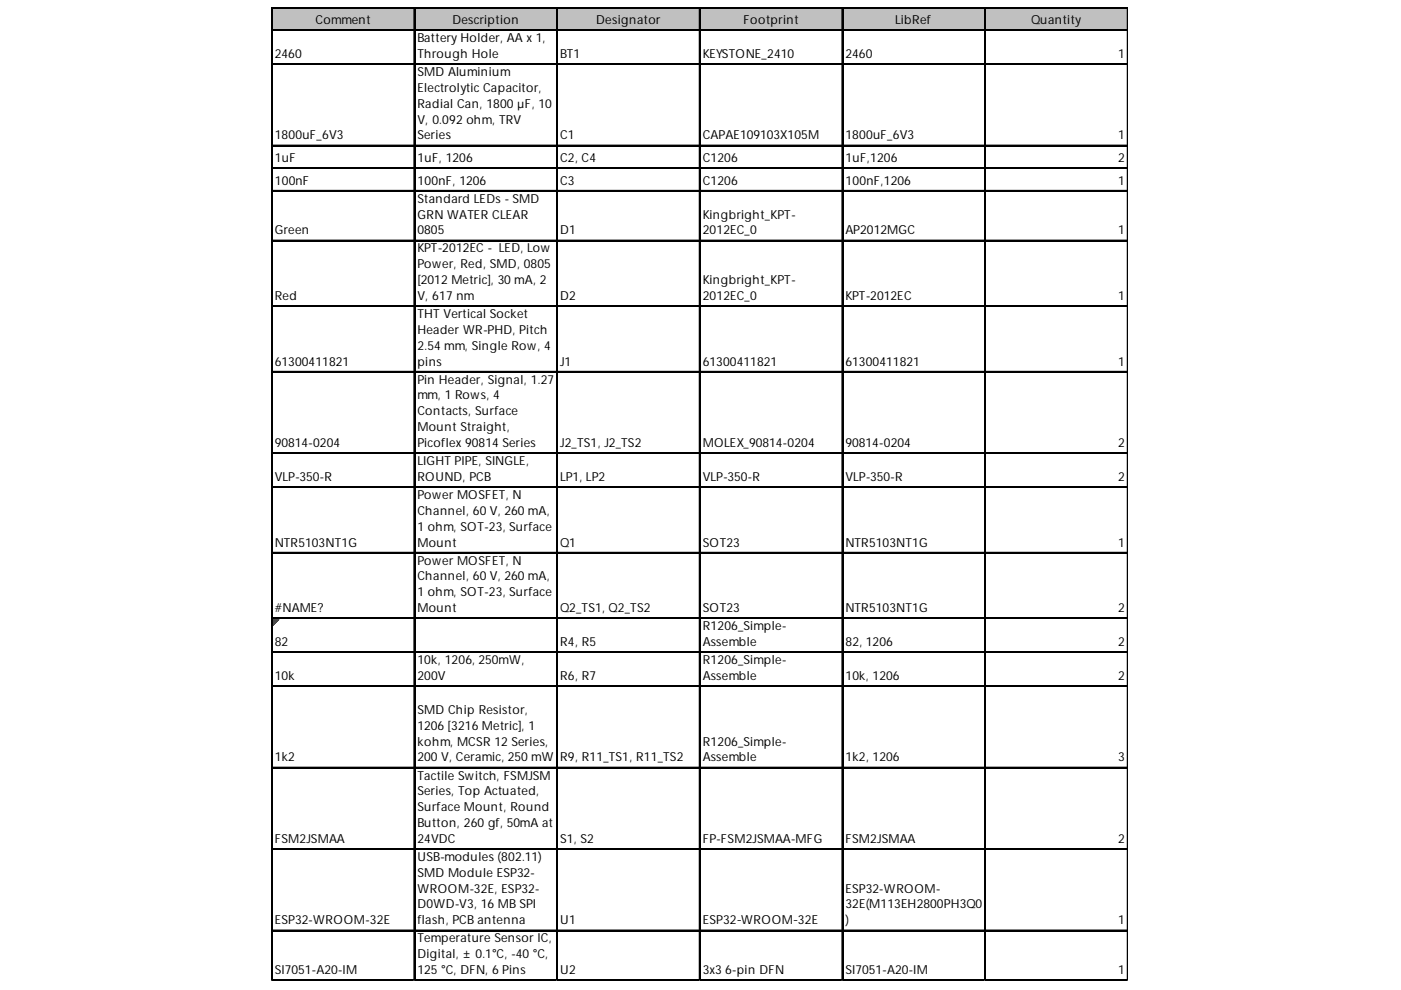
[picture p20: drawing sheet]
<svg xmlns="http://www.w3.org/2000/svg" width="297mm" height="210mm" viewBox="0 0 297 210" stroke-linecap="round" stroke-linejoin="round" font-family="sans-serif">
<defs><g id="words">
<g font-size="2.6">
<text x="66.9" y="5.1">Comment</text>
<text x="95.9" y="5.1">Description</text>
<text x="126.4" y="5.1">Designator</text>
<text x="157.6" y="5.1">Footprint</text>
<text x="189.8" y="5.1">LibRef</text>
<text x="218.6" y="5.1">Quantity</text>
<text x="88.5" y="8.9">Battery Holder, AA x 1,</text>
<text x="58.2" y="12.3">2460</text>
<text x="88.5" y="12.3">Through Hole</text>
<text x="88.5" y="16.1">SMD Aluminium</text>
<text x="118.7" y="12.3">BT1</text>
<text x="149" y="12.3">KEYSTONE_2410</text>
<text x="179.2" y="12.3">2460</text>
<text x="237.1" y="12.3">1</text>
<text x="88.5" y="19.5">Electrolytic Capacitor,</text>
<text x="88.5" y="22.8">Radial Can, 1800 µF, 10</text>
<text x="58.2" y="29.5">1800uF_6V3</text>
<text x="88.5" y="26.2">V, 0.092 ohm, TRV</text>
<text x="88.5" y="29.5">Series</text>
<text x="118.7" y="29.5">C1</text>
<text x="149" y="29.5">CAPAE109103X105M</text>
<text x="179.2" y="29.5">1800uF_6V3</text>
<text x="237.1" y="29.5">1</text>
<text x="58.2" y="34.3">1uF</text>
<text x="88.5" y="34.3">1uF, 1206</text>
<text x="118.7" y="34.3">C2, C4</text>
<text x="149" y="34.3">C1206</text>
<text x="179.2" y="34.3">1uF,1206</text>
<text x="237.1" y="34.3">2</text>
<text x="58.2" y="39.1">100nF</text>
<text x="88.5" y="39.1">100nF, 1206</text>
<text x="118.7" y="39.1">C3</text>
<text x="149" y="39.1">C1206</text>
<text x="179.2" y="39.1">100nF,1206</text>
<text x="237.1" y="39.1">1</text>
<text x="88.5" y="43">Standard LEDs - SMD</text>
<text x="88.5" y="46.3">GRN WATER CLEAR</text>
<text x="149" y="46.3">Kingbright_KPT-</text>
<text x="58.2" y="49.7">Green</text>
<text x="88.5" y="49.7">0805</text>
<text x="88.5" y="53.5">KPT-2012EC - LED, Low</text>
<text x="118.7" y="49.7">D1</text>
<text x="149" y="49.7">2012EC_0</text>
<text x="179.2" y="49.7">AP2012MGC</text>
<text x="237.1" y="49.7">1</text>
<text x="88.5" y="56.9">Power, Red, SMD, 0805</text>
<text x="58.2" y="63.6">Red</text>
<text x="88.5" y="60.2">[2012 Metric], 30 mA, 2</text>
<text x="88.5" y="63.6">V, 617 nm</text>
<text x="118.7" y="63.6">D2</text>
<text x="149" y="60.2">Kingbright_KPT-</text>
<text x="149" y="63.6">2012EC_0</text>
<text x="179.2" y="63.6">KPT-2012EC</text>
<text x="237.1" y="63.6">1</text>
<text x="88.5" y="67.4">THT Vertical Socket</text>
<text x="88.5" y="70.8">Header WR-PHD, Pitch</text>
<text x="58.2" y="77.5">61300411821</text>
<text x="88.5" y="74.2">2.54 mm, Single Row, 4</text>
<text x="88.5" y="77.5">pins</text>
<text x="118.7" y="77.5">J1</text>
<text x="149" y="77.5">61300411821</text>
<text x="179.2" y="77.5">61300411821</text>
<text x="237.1" y="77.5">1</text>
<text x="88.5" y="81.3">Pin Header, Signal, 1.27</text>
<text x="88.5" y="84.7">mm, 1 Rows, 4</text>
<text x="88.5" y="88.1">Contacts, Surface</text>
<text x="58.2" y="94.8">90814-0204</text>
<text x="88.5" y="91.4">Mount Straight,</text>
<text x="88.5" y="94.8">Picoflex 90814 Series</text>
<text x="118.7" y="94.8">J2_TS1, J2_TS2</text>
<text x="149" y="94.8">MOLEX_90814-0204</text>
<text x="179.2" y="94.8">90814-0204</text>
<text x="237.1" y="94.8">2</text>
<text x="58.2" y="102">VLP-350-R</text>
<text x="88.5" y="98.6">LIGHT PIPE, SINGLE,</text>
<text x="88.5" y="102">ROUND, PCB</text>
<text x="118.7" y="102">LP1, LP2</text>
<text x="149" y="102">VLP-350-R</text>
<text x="179.2" y="102">VLP-350-R</text>
<text x="237.1" y="102">2</text>
<text x="88.5" y="105.8">Power MOSFET, N</text>
<text x="88.5" y="109.2">Channel, 60 V, 260 mA,</text>
<text x="88.5" y="112.5">1 ohm, SOT-23, Surface</text>
<text x="58.2" y="115.9">NTR5103NT1G</text>
<text x="88.5" y="115.9">Mount</text>
<text x="88.5" y="119.7">Power MOSFET, N</text>
<text x="118.7" y="115.9">Q1</text>
<text x="149" y="115.9">SOT23</text>
<text x="179.2" y="115.9">NTR5103NT1G</text>
<text x="237.1" y="115.9">1</text>
<text x="88.5" y="123.1">Channel, 60 V, 260 mA,</text>
<text x="58.2" y="129.8">#NAME?</text>
<text x="88.5" y="126.4">1 ohm, SOT-23, Surface</text>
<text x="88.5" y="129.8">Mount</text>
<text x="118.7" y="129.8">Q2_TS1, Q2_TS2</text>
<text x="149" y="129.8">SOT23</text>
<text x="179.2" y="129.8">NTR5103NT1G</text>
<text x="237.1" y="129.8">2</text>
<text x="58.2" y="137">82</text>
<text x="118.7" y="137">R4, R5</text>
<text x="149" y="133.6">R1206_Simple-</text>
<text x="149" y="137">Assemble</text>
<text x="179.2" y="137">82, 1206</text>
<text x="237.1" y="137">2</text>
<text x="88.5" y="140.8">10k, 1206, 250mW,</text>
<text x="149" y="140.8">R1206_Simple-</text>
<text x="58.2" y="144.2">10k</text>
<text x="88.5" y="144.2">200V</text>
<text x="118.7" y="144.2">R6, R7</text>
<text x="149" y="144.2">Assemble</text>
<text x="179.2" y="144.2">10k, 1206</text>
<text x="237.1" y="144.2">2</text>
<text x="88.5" y="151.4">SMD Chip Resistor,</text>
<text x="88.5" y="154.7">1206 [3216 Metric], 1</text>
<text x="58.2" y="161.4">1k2</text>
<text x="88.5" y="158.1">kohm, MCSR 12 Series,</text>
<text x="88.5" y="161.4">200 V, Ceramic, 250 mW</text>
<text x="118.7" y="161.4">R9, R11_TS1, R11_TS2</text>
<text x="149" y="158.1">R1206_Simple-</text>
<text x="149" y="161.4">Assemble</text>
<text x="179.2" y="161.4">1k2, 1206</text>
<text x="237.1" y="161.4">3</text>
<text x="88.5" y="165.3">Tactile Switch, FSMJSM</text>
<text x="88.5" y="168.6">Series, Top Actuated,</text>
<text x="88.5" y="172">Surface Mount, Round</text>
<text x="58.2" y="178.7">FSM2JSMAA</text>
<text x="88.5" y="175.3">Button, 260 gf, 50mA at</text>
<text x="88.5" y="178.7">24VDC</text>
<text x="118.7" y="178.7">S1, S2</text>
<text x="149" y="178.7">FP-FSM2JSMAA-MFG</text>
<text x="179.2" y="178.7">FSM2JSMAA</text>
<text x="237.1" y="178.7">2</text>
<text x="88.5" y="182.5">USB-modules (802.11)</text>
<text x="88.5" y="185.9">SMD Module ESP32-</text>
<text x="88.5" y="189.3">WROOM-32E, ESP32-</text>
<text x="179.2" y="189.3">ESP32-WROOM-</text>
<text x="58.2" y="196">ESP32-WROOM-32E</text>
<text x="88.5" y="192.6">D0WD-V3, 16 MB SPI</text>
<text x="88.5" y="196">flash, PCB antenna</text>
<text x="118.7" y="196">U1</text>
<text x="149" y="196">ESP32­WROOM­32E</text>
<text x="179.2" y="192.6">32E(M113EH2800PH3Q0</text>
<text x="179.2" y="196">)</text>
<text x="237.1" y="196">1</text>
<text x="88.5" y="199.8">Temperature Sensor IC,</text>
<text x="88.5" y="203.2">Digital, ± 0.1°C, -40 °C,</text>
<text x="58.2" y="206.5">SI7051-A20-IM</text>
<text x="88.5" y="206.5">125 °C, DFN, 6 Pins</text>
<text x="118.7" y="206.5">U2</text>
<text x="149" y="206.5">3x3 6-pin DFN</text>
<text x="179.2" y="206.5">SI7051-A20-IM</text>
<text x="237.1" y="206.5">1</text>
</g>
</g></defs>
<path d="M57.7 1.7h181.5v4.9h-181.5z" fill="#c0c0c0"/>
<path d="M57.8 131.3h1.4" fill="none" stroke="#008000" stroke-width=".24"/>
<path d="M57.8 131.3h1.4v.2h-1.4z" fill="#008000"/>
<path d="M57.8 131.5h1.2" fill="none" stroke="#008000" stroke-width=".24"/>
<path d="M57.8 131.5h1.2v.2h-1.2z" fill="#008000"/>
<path d="M57.8 131.7h.9" fill="none" stroke="#008000" stroke-width=".24"/>
<path d="M57.8 131.7h.9v.3h-.9z" fill="#008000"/>
<path d="M57.8 132h.7" fill="none" stroke="#008000" stroke-width=".24"/>
<path d="M57.8 132h.7v.2h-.7z" fill="#008000"/>
<path d="M57.8 132.2h.4" fill="none" stroke="#008000" stroke-width=".24"/>
<path d="M57.8 132.2h.4v.3h-.4z" fill="#008000"/>
<path d="M57.8 132.5h.2" fill="none" stroke="#008000" stroke-width=".24"/>
<path d="M57.8 132.5h.2v.2h-.2z" fill="#008000"/>
<g fill="none" stroke="#000" stroke-width=".24">
<path d="M57.5 1.5v206.5M57.6 1.5v206.5M57.8 1.5h181.4M57.8 1.6h181.4M57.8 6.3h181.4M57.8 6.4h181.4M57.8 13.5h181.4M57.8 13.6h181.4M87.8 1.8v206.2M87.9 1.8v206.2M118 1.8v206.2M118.1 1.8v206.2"/>
<path d="M148.3 1.8v206.2M148.4 1.8v206.2M178.5 1.8v206.2M178.6 1.8v206.2M208.8 1.8v206.2M208.9 1.8v206.2M239 1.8v206.2M57.8 30.8h181.4M57.8 30.9h181.4M57.8 35.6h181.4M57.8 35.7h181.4M57.8 40.4h181.4"/>
<path d="M57.8 40.5h181.4M57.8 50.9h181.4M57.8 51h181.4M57.8 64.8h181.4M57.8 65h181.4M57.8 78.7h181.4M57.8 78.9h181.4M57.8 96h181.4M57.8 96.1h181.4M57.8 103.2h181.4M57.8 103.3h181.4M57.8 117.1h181.4"/>
<path d="M57.8 117.2h181.4M57.8 131h181.4M57.8 131.1h181.4M57.8 138.2h181.4M57.8 138.3h181.4M57.8 145.4h181.4M57.8 145.5h181.4M57.8 162.7h181.4M57.8 162.8h181.4M57.8 179.9h181.4M57.8 180.1h181.4M57.8 197.2h181.4"/>
<path d="M57.8 197.3h181.4M57.8 207.8h181.4M57.8 207.9h181.4"/>
</g>
<path d="M239.1 1.8v206.2" fill="none" stroke="#000" stroke-width=".21"/>
<path d="M57.5 208h.1" fill="none" stroke="#d4d4d4" stroke-width=".24"/>
<path d="M57.5 208h.3z" fill="#d4d4d4"/>
<path d="M87.8 208h.1" fill="none" stroke="#d4d4d4" stroke-width=".24"/>
<path d="M87.8 208h.2z" fill="#d4d4d4"/>
<path d="M118 208h.1" fill="none" stroke="#d4d4d4" stroke-width=".24"/>
<path d="M118 208h.3z" fill="#d4d4d4"/>
<path d="M148.3 208h.1" fill="none" stroke="#d4d4d4" stroke-width=".24"/>
<path d="M148.3 208h.2z" fill="#d4d4d4"/>
<path d="M178.5 208h.1" fill="none" stroke="#d4d4d4" stroke-width=".24"/>
<path d="M178.5 208h.3z" fill="#d4d4d4"/>
<path d="M208.8 208h.1" fill="none" stroke="#d4d4d4" stroke-width=".24"/>
<path d="M208.8 208h.2z" fill="#d4d4d4"/>
<path d="M239 208h.1" fill="none" stroke="#d4d4d4" stroke-width=".24"/>
<path d="M239 208h.2z" fill="#d4d4d4"/>
<use href="#words"/>
</svg>
